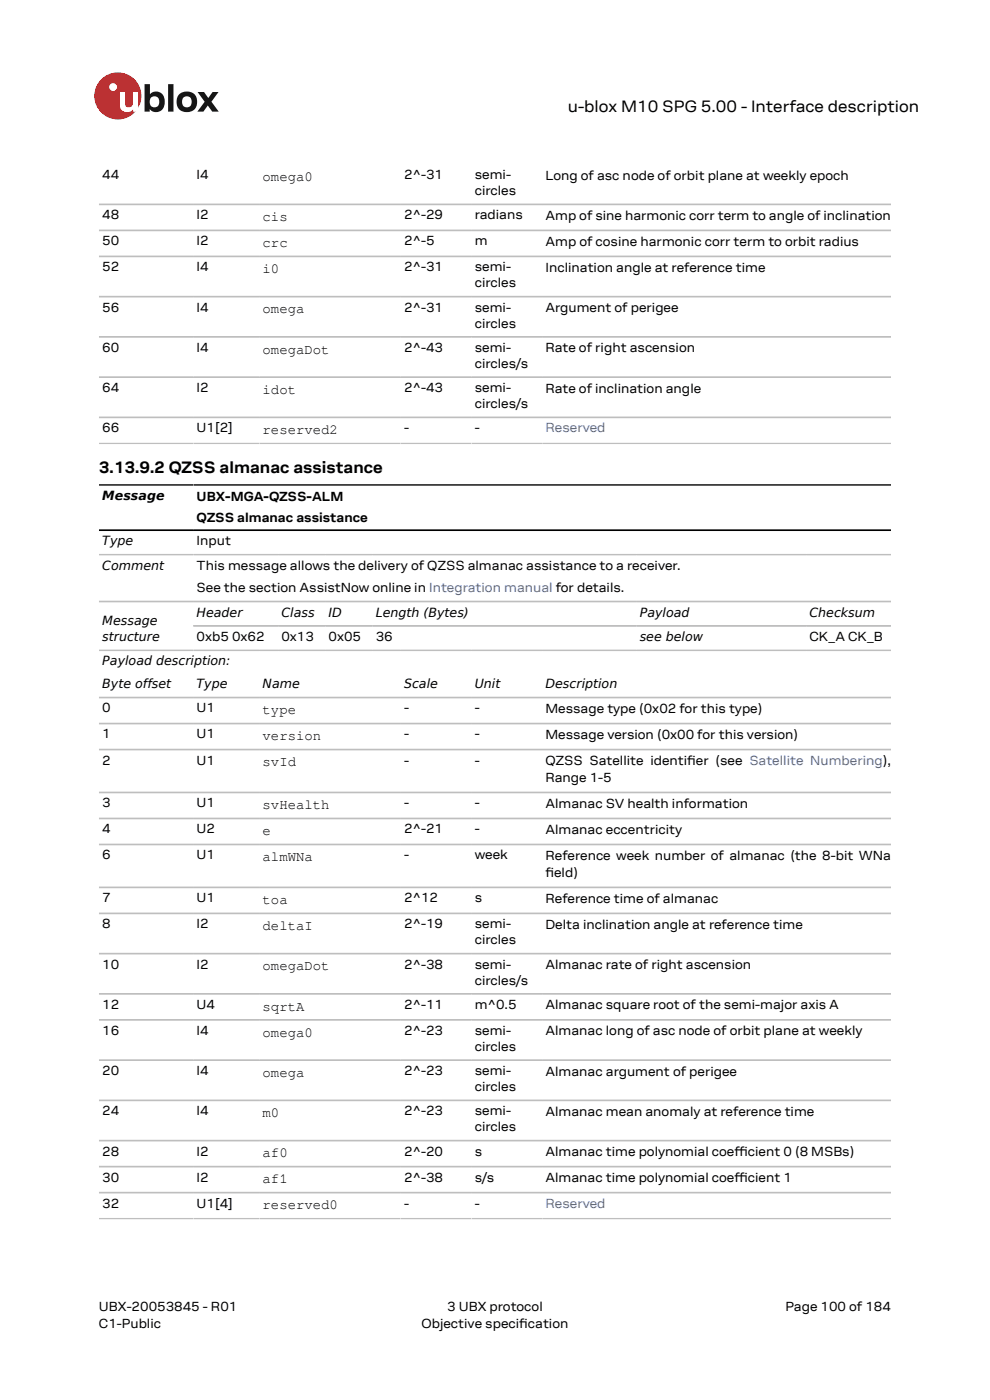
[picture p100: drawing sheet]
<svg xmlns="http://www.w3.org/2000/svg" width="210mm" height="297mm" viewBox="0 0 210 297" stroke-linecap="round" stroke-linejoin="round" font-family="sans-serif">
<defs><g id="words">
<g font-size="3.5">
<text x="120.4" y="23.7">u-blox M10 SPG 5.00 - Interface description</text>
<text x="21" y="100.4">3.13.9.2 QZSS almanac assistance</text>
</g>
<g font-size="3">
<text x="55.7" y="38.4">omega0</text>
<text x="55.7" y="46.9">cis</text>
<text x="55.7" y="52.4">crc</text>
<text x="55.7" y="57.9">i0</text>
<text x="55.7" y="66.5">omega</text>
<text x="55.7" y="75">omegaDot</text>
<text x="55.7" y="83.5">idot</text>
<text x="55.7" y="92.1">reserved2</text>
<text x="55.7" y="151.5">type</text>
<text x="55.7" y="157">version</text>
<text x="55.7" y="162.6">svId</text>
<text x="55.7" y="171.7">svHealth</text>
<text x="55.7" y="177.2">e</text>
<text x="55.7" y="182.7">almWNa</text>
<text x="55.7" y="191.8">toa</text>
<text x="55.7" y="197.3">deltaI</text>
<text x="55.7" y="205.8">omegaDot</text>
<text x="55.7" y="214.4">sqrtA</text>
<text x="55.7" y="219.9">omega0</text>
<text x="55.7" y="228.4">omega</text>
<text x="55.7" y="237">m0</text>
<text x="55.7" y="245.5">af0</text>
<text x="55.7" y="251">af1</text>
<text x="55.7" y="256.5">reserved0</text>
</g>
<g font-size="2.8">
<text x="21.7" y="38">44</text>
<text x="41.7" y="38">I4</text>
<text x="85.7" y="38">2^-31</text>
<text x="100.7" y="38">semi-</text>
<text x="100.7" y="41.4">circles</text>
<text x="115.7" y="38.1">Long of asc node of orbit plane at weekly epoch</text>
<text x="21.7" y="46.5">48</text>
<text x="41.7" y="46.5">I2</text>
<text x="85.7" y="46.5">2^-29</text>
<text x="100.7" y="46.5">radians</text>
<text x="115.7" y="46.7">Amp of sine harmonic corr term to angle of inclination</text>
<text x="21.7" y="52">50</text>
<text x="41.7" y="52">I2</text>
<text x="85.7" y="52">2^-5</text>
<text x="100.7" y="52">m</text>
<text x="115.7" y="52.2">Amp of cosine harmonic corr term to orbit radius</text>
<text x="21.7" y="57.6">52</text>
<text x="41.7" y="57.6">I4</text>
<text x="85.7" y="57.6">2^-31</text>
<text x="100.7" y="57.6">semi-</text>
<text x="115.7" y="57.7">Inclination angle at reference time</text>
<text x="100.7" y="61">circles</text>
<text x="21.7" y="66.1">56</text>
<text x="41.7" y="66.1">I4</text>
<text x="85.7" y="66.1">2^-31</text>
<text x="100.7" y="66.1">semi-</text>
<text x="100.7" y="69.5">circles</text>
<text x="115.7" y="66.2">Argument of perigee</text>
<text x="21.7" y="74.6">60</text>
<text x="41.7" y="74.6">I4</text>
<text x="85.7" y="74.6">2^-43</text>
<text x="100.7" y="74.6">semi-</text>
<text x="115.7" y="74.8">Rate of right ascension</text>
<text x="21.7" y="83.2">64</text>
<text x="41.7" y="83.2">I2</text>
<text x="85.7" y="83.2">2^-43</text>
<text x="100.7" y="78">circles/s</text>
<text x="100.7" y="83.2">semi-</text>
<text x="115.7" y="83.3">Rate of inclination angle</text>
<text x="100.7" y="86.6">circles/s</text>
<text x="21.7" y="91.7">66</text>
<text x="41.7" y="91.7">U1[2]</text>
<text x="85.7" y="91.7">-</text>
<text x="100.7" y="91.7">-</text>
<text x="41.7" y="106.2">UBX-MGA-QZSS-ALM</text>
<text x="41.7" y="110.7">QZSS almanac assistance</text>
<text x="41.7" y="115.6">Input</text>
<text x="41.7" y="121">This message allows the delivery of QZSS almanac assistance to a receiver.</text>
<text x="41.7" y="125.5">See the section AssistNow online in Integration manual for details.</text>
<text x="41.7" y="136">0xb5 0x62</text>
<text x="59.7" y="136">0x13</text>
<text x="69.7" y="136">0x05</text>
<text x="79.7" y="136">36</text>
<text x="171.7" y="136">CK_A CK_B</text>
<text x="21.7" y="151.1">0</text>
<text x="41.7" y="151.1">U1</text>
<text x="85.7" y="151.1">-</text>
<text x="100.7" y="151.1">-</text>
<text x="115.7" y="151.3">Message type (0x02 for this type)</text>
<text x="21.7" y="156.7">1</text>
<text x="41.7" y="156.7">U1</text>
<text x="85.7" y="156.7">-</text>
<text x="100.7" y="156.7">-</text>
<text x="115.7" y="156.8">Message version (0x00 for this version)</text>
<text x="21.7" y="162.2">2</text>
<text x="41.7" y="162.2">U1</text>
<text x="85.7" y="162.2">-</text>
<text x="100.7" y="162.2">-</text>
<text x="115.7" y="162.3">QZSS Satellite identifer (see Satellite Numbering),</text>
<text x="115.7" y="166">Range 1-5</text>
<text x="145.8" y="162.3">i</text>
<text x="21.7" y="171.3">3</text>
<text x="41.7" y="171.3">U1</text>
<text x="85.7" y="171.3">-</text>
<text x="100.7" y="171.3">-</text>
<text x="115.7" y="171.4">Almanac SV health information</text>
<text x="21.7" y="176.8">4</text>
<text x="41.7" y="176.8">U2</text>
<text x="85.7" y="176.8">2^-21</text>
<text x="100.7" y="176.8">-</text>
<text x="115.7" y="176.9">Almanac eccentricity</text>
<text x="21.7" y="182.3">6</text>
<text x="41.7" y="182.3">U1</text>
<text x="85.7" y="182.3">-</text>
<text x="100.7" y="182.3">week</text>
<text x="115.7" y="182.5">Reference week number of almanac (the 8-bit WNa</text>
<text x="21.7" y="191.4">7</text>
<text x="41.7" y="191.4">U1</text>
<text x="85.7" y="191.4">2^12</text>
<text x="100.7" y="191.4">s</text>
<text x="115.7" y="186.1">f</text>
<text x="115.7" y="186.1">ield)</text>
<text x="115.7" y="191.6">Reference time of almanac</text>
<text x="21.7" y="196.9">8</text>
<text x="41.7" y="196.9">I2</text>
<text x="85.7" y="196.9">2^-19</text>
<text x="100.7" y="196.9">semi-</text>
<text x="115.7" y="197.1">Delta inclination angle at reference time</text>
<text x="100.7" y="200.3">circles</text>
<text x="21.7" y="205.5">10</text>
<text x="41.7" y="205.5">I2</text>
<text x="85.7" y="205.5">2^-38</text>
<text x="100.7" y="205.5">semi-</text>
<text x="100.7" y="208.9">circles/s</text>
<text x="115.7" y="205.6">Almanac rate of right ascension</text>
<text x="21.7" y="214">12</text>
<text x="41.7" y="214">U4</text>
<text x="85.7" y="214">2^-11</text>
<text x="100.7" y="214">m^0.5</text>
<text x="115.7" y="214.2">Almanac square root of the semi-major axis A</text>
<text x="21.7" y="219.5">16</text>
<text x="41.7" y="219.5">I4</text>
<text x="85.7" y="219.5">2^-23</text>
<text x="100.7" y="219.5">semi-</text>
<text x="115.7" y="219.7">Almanac long of asc node of orbit plane at weekly</text>
<text x="100.7" y="222.9">circles</text>
<text x="21.7" y="228.1">20</text>
<text x="41.7" y="228.1">I4</text>
<text x="85.7" y="228.1">2^-23</text>
<text x="100.7" y="228.1">semi-</text>
<text x="100.7" y="231.5">circles</text>
<text x="115.7" y="228.2">Almanac argument of perigee</text>
<text x="21.7" y="236.6">24</text>
<text x="41.7" y="236.6">I4</text>
<text x="85.7" y="236.6">2^-23</text>
<text x="100.7" y="236.6">semi-</text>
<text x="100.7" y="240">circles</text>
<text x="115.7" y="236.7">Almanac mean anomaly at reference time</text>
<text x="21.7" y="245.1">28</text>
<text x="41.7" y="245.1">I2</text>
<text x="85.7" y="245.1">2^-20</text>
<text x="100.7" y="245.1">s</text>
<text x="115.7" y="245.3">Almanac time polynomial coefcient 0 (8 MSBs)</text>
<text x="155.8" y="245.3">f</text>
<text x="155.8" y="245.3">i</text>
<text x="21.7" y="250.7">30</text>
<text x="41.7" y="250.7">I2</text>
<text x="85.7" y="250.7">2^-38</text>
<text x="100.7" y="250.7">s/s</text>
<text x="115.7" y="250.8">Almanac time polynomial coef</text>
<text x="155.8" y="250.8">f</text>
<text x="155.8" y="250.8">icient 1</text>
<text x="21.7" y="256.2">32</text>
<text x="41.7" y="256.2">U1[4]</text>
<text x="85.7" y="256.2">-</text>
<text x="100.7" y="256.2">-</text>
<text x="21" y="278">UBX-20053845 - R01</text>
<text x="21" y="281.8">C1-Public</text>
<text x="89.4" y="281.8">Objective specifcation</text>
<text x="94.9" y="278">3 UBX protocol</text>
<text x="110.1" y="281.8">i</text>
<text x="166.6" y="278">Page 100 of 184</text>
</g>
<g font-size="2.8" fill="#4664b4">
<text x="115.7" y="91.7">Reserved</text>
<text x="115.7" y="256.2">Reserved</text>
</g>
<g font-size="2.7">
<text x="21.7" y="106.1">Message</text>
<text x="21.7" y="115.7">Type</text>
<text x="21.7" y="120.9">Comment</text>
<text x="41.7" y="130.8">Header</text>
<text x="59.7" y="130.8">Class</text>
<text x="69.7" y="130.8">ID</text>
<text x="79.7" y="130.8">Length (Bytes)</text>
<text x="135.7" y="130.8">Payload</text>
<text x="171.7" y="130.8">Checksum</text>
<text x="21.7" y="132.6">Message</text>
<text x="21.7" y="136">structure</text>
<text x="135.7" y="136">see below</text>
<text x="21.7" y="141.2">Payload description:</text>
<text x="21.7" y="146">Byte offset</text>
<text x="41.7" y="146">Type</text>
<text x="55.7" y="146">Name</text>
<text x="85.7" y="146">Scale</text>
<text x="100.7" y="146">Unit</text>
<text x="115.7" y="146">Description</text>
</g>
</g></defs>
<circle cx="25" cy="20.4" r="5" fill="#ed2023"/>
<circle cx="24" cy="18.5" r=".83" fill="#fff"/>
<g fill="#151516">
<path d="M35.7 17.9h1.1v5.8h-1.1z"/>
<path d="M41.9 19.5h1.4l.9 1.3 .9-1.3h1.3l-1.6 2.1 1.6 2.1h-1.4l-.9-1.3-1 1.3h-1.2l1.5-2.1z"/>
<path d="M32 20.7a1.17 1.17 0 0 0-.1 1.5 1.17 1.17 0 0 0 1.4 .4 1.16 1.16 0 0 0 .4-1.6 1.16 1.16 0 0 0-1.7-.3zM30.7 17.9h1.1v2.1a1.82 1.82 0 0 1 2.2-.4 1.82 1.82 0 0 1 .9 2 1.83 1.83 0 0 1-1 2 1.83 1.83 0 0 1-2.1-.5v.6h-1.1z"/>
<path d="M38.9 20.7a1.18 1.18 0 0 0-.2 1.5 1.18 1.18 0 0 0 1.5 .4 1.18 1.18 0 0 0 .4-1.5 1.18 1.18 0 0 0-1.5-.5zM37.4 21.6a2.25 2.25 0 0 1 4.5 0 2.25 2.25 0 0 1-4.5 0z"/>
</g>
<path d="M25.4 19.5h1.1v2.5a.84 .84 0 0 0 1 .8 .84 .84 0 0 0 .7-1v-2.3h1.1v4.2h-1.1v-.5a1.59 1.59 0 0 1-1.8 .5 1.59 1.59 0 0 1-1-1.5z" fill="#fff"/>
<g fill="none" stroke="#bebebe" stroke-width=".35">
<path d="M21 43.4h168M21 48.9h168M21 54.4h168M21 62.9h168M21 71.5h168M21 80h168M21 88.5h168M21 94.1h168M21 117.7h168M21 127.6h168M21 138h168M41 132.8h148"/>
<path d="M21 148h168M21 153.5h168M21 159h168M21 168.1h168M21 173.6h168M21 179.2h168M21 188.3h168M21 193.8h168M21 202.3h168M21 210.8h168M21 216.4h168M21 224.9h168"/>
<path d="M21 233.4h168M21 242h168M21 247.5h168M21 253h168M21 258.5h168"/>
</g>
<path d="M21 102.9h168M21 112.5h168" fill="none" stroke="#000" stroke-width=".35"/>
<use href="#words"/>
</svg>
